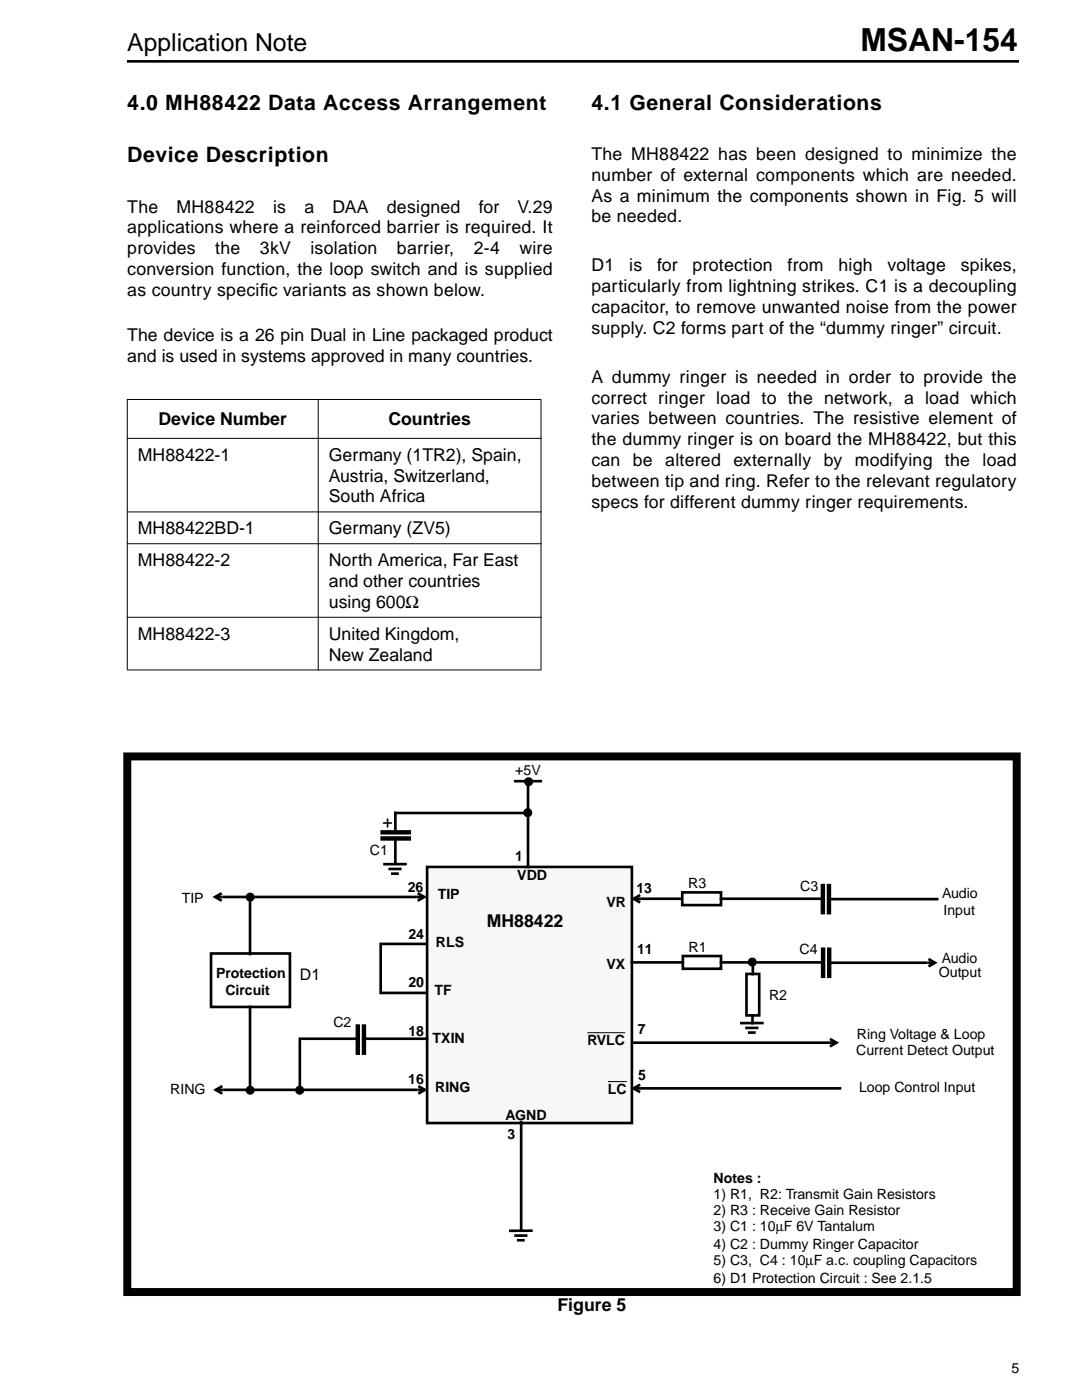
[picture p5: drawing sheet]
<svg xmlns="http://www.w3.org/2000/svg" width="216mm" height="279mm" viewBox="0 0 216 279" stroke-linecap="round" stroke-linejoin="round" font-family="sans-serif">
<defs><g id="words">
<text font-size="6.3" x="171.7" y="10.1">MSAN-154</text>
<text font-size="4.9" x="25.4" y="10.1">Application Note</text>
<g font-size="4.2">
<text x="25.4" y="21.9">4.0 MH88422 Data Access Arrangement</text>
<text x="118" y="21.9">4.1 General Considerations</text>
<text x="25.4" y="32.4">Device Description</text>
</g>
<g font-size="3.5">
<text x="118" y="31.9">The MH88422 has been designed to minimize the</text>
<text x="118" y="36.1">number of external components which are needed.</text>
<text x="118" y="40.2">As a minimum the components shown in Fig. 5 will</text>
<text x="25.4" y="42.4">The</text>
<text x="25.4" y="46.6">applications where a reinforced barrier is required. It</text>
<text x="35.2" y="42.4">MH88422</text>
<text x="54.5" y="42.4">is</text>
<text x="60.7" y="42.4">a</text>
<text x="66.3" y="42.4">DAA</text>
<text x="77.2" y="42.4">designed</text>
<text x="95.5" y="42.4">for</text>
<text x="103.3" y="42.4">V.29</text>
<text x="118" y="44.4">be needed.</text>
<text x="25.4" y="50.8">provides</text>
<text x="43" y="50.8">the</text>
<text x="51.9" y="50.8">3kV</text>
<text x="61.9" y="50.8">isolation</text>
<text x="79.2" y="50.8">barrier,</text>
<text x="94.5" y="50.8">2-4</text>
<text x="103.6" y="50.8">wire</text>
<text x="25.4" y="54.9">conversion function, the loop switch and is supplied</text>
<text x="25.4" y="59.1">as country specif</text>
<text x="51.8" y="59.1">ic variants as shown below.</text>
<text x="118" y="54.1">D1</text>
<text x="118" y="58.3">particularly from lightning strikes. C1 is a decoupling</text>
<text x="125.5" y="54.1">is</text>
<text x="131.1" y="54.1">for</text>
<text x="138.2" y="54.1">protection</text>
<text x="157.1" y="54.1">from</text>
<text x="167.3" y="54.1">high</text>
<text x="177.1" y="54.1">voltage</text>
<text x="191.7" y="54.1">spikes,</text>
<text x="118" y="62.5">capacitor, to remove unwanted noise from the power</text>
<text x="25.4" y="68.1">The device is a 26 pin Dual in Line packaged product</text>
<text x="118" y="66.6">supply. C2 forms part of the “dummy ringer” circuit.</text>
<text x="25.4" y="72.3">and is used in systems approved in many countries.</text>
<text x="118" y="76.4">A dummy ringer is needed in order to provide the</text>
<text x="118" y="80.5">correct ringer load to the network, a load which</text>
<text x="31.6" y="84.9">Device Number</text>
<text x="77.5" y="84.9">Countries</text>
<text x="118" y="84.7">varies between countries. The resistive element of</text>
<text x="118" y="88.9">the dummy ringer is on board the MH88422, but this</text>
<text x="27.5" y="92">MH88422-1</text>
<text x="65.6" y="92">Germany (1TR2), Spain,</text>
<text x="118" y="93">can</text>
<text x="126.3" y="93">be</text>
<text x="132.7" y="93">altered</text>
<text x="146.3" y="93">externally</text>
<text x="164.4" y="93">by</text>
<text x="170.6" y="93">modifying</text>
<text x="188.6" y="93">the</text>
<text x="196.1" y="93">load</text>
<text x="65.6" y="96.1">Austria, Switzerland,</text>
<text x="65.6" y="100.3">South Africa</text>
<text x="118" y="97.2">between tip and ring. Refer to the relevant regulatory</text>
<text x="118" y="101.3">specs for different dummy ringer requirements.</text>
<text x="27.5" y="106.6">MH88422BD-1</text>
<text x="65.6" y="106.6">Germany (ZV5)</text>
<text x="27.5" y="113">MH88422-2</text>
<text x="65.6" y="113">North America, Far East</text>
<text x="65.6" y="117.1">and other countries</text>
<text x="65.6" y="121.3">using 600Ω</text>
<text x="27.5" y="127.7">MH88422-3</text>
<text x="65.6" y="131.8">New Zealand</text>
<text x="65.6" y="127.7">United Kingdom,</text>
<text x="76.3" y="165.3">+</text>
<text x="97.1" y="185">MH88422</text>
<text x="111.2" y="261.5">Figure 5</text>
</g>
<text font-size="3.2" x="59.8" y="195.5">D1</text>
<g font-size="2.8">
<text x="102.8" y="154.6">+5V</text>
<text x="73.8" y="170.5">C1</text>
<text x="102.8" y="171.8">1</text>
<text x="81.4" y="178">26</text>
<text x="87.3" y="179.5">TIP</text>
<text x="103.2" y="175.6">VDD</text>
<text x="127" y="178.2">13</text>
<text x="137.3" y="177.1">R3</text>
<text x="159.7" y="177.9">C3</text>
<text x="188" y="179.3">Audio</text>
<text x="36.3" y="180.2">TIP</text>
<text x="121" y="180.9">VR</text>
<text x="188.3" y="182.6">Input</text>
<text x="81.5" y="187.4">24</text>
<text x="87" y="188.9">RLS</text>
<text x="127.1" y="190.3">11</text>
<text x="137.4" y="189.9">R1</text>
<text x="159.6" y="190.5">C4</text>
<text x="43.1" y="195.3">Protection</text>
<text x="81.5" y="197">20</text>
<text x="121" y="193.4">VX</text>
<text x="187.3" y="195">Output</text>
<text x="187.9" y="192.1">Audio</text>
<text x="45" y="198.6">Circuit</text>
<text x="86.7" y="198.5">TF</text>
<text x="153.5" y="199.5">R2</text>
<text x="66.5" y="204.9">C2</text>
<text x="81.5" y="206.7">18</text>
<text x="86.3" y="208.2">TXIN</text>
<text x="117.2" y="208.5">RVLC</text>
<text x="127.3" y="206.4">7</text>
<text x="171" y="207.3">Ring Voltage &amp; Loop</text>
<text x="127.3" y="215.6">5</text>
<text x="170.8" y="210.5">Current Detect Output</text>
<text x="34" y="218.4">RING</text>
<text x="81.4" y="216.3">16</text>
<text x="86.8" y="218">RING</text>
<text x="121.3" y="218.2">LC</text>
<text x="171.4" y="218">Loop Control Input</text>
<text x="100.9" y="223.5">AGND</text>
<text x="101.3" y="227.3">3</text>
<text x="142.4" y="236.2">Notes :</text>
<text x="142.4" y="239.3">1) R1, R2: Transmit Gain Resistors</text>
<text x="142.4" y="242.5">2) R3 : Receive Gain Resistor</text>
<text x="142.4" y="245.6">3) C1 : 10µF 6V Tantalum</text>
<text x="142.4" y="249.3">4) C2 : Dummy Ringer Capacitor</text>
<text x="142.4" y="252.5">5) C3, C4 : 10µF a.c. coupling Capacitors</text>
<text x="142.4" y="256.1">6) D1 Protection Circuit : See 2.1.5</text>
<text x="201.8" y="273.9">5</text>
</g>
</g></defs>
<path d="M25.4 12.2h177.9" fill="none" stroke="#000" stroke-width=".53"/>
<path d="M190.5 272h13v3.1h-13z" fill-rule="evenodd" fill="#fff"/>
<path d="M25.3 79.7h82.7zM25.3 87.5h82.7zM25.3 102.2h82.7zM25.3 108.5h82.7zM25.4 79.8v53.8zM63.5 79.6v54.2zM107.9 79.8v53.8zM25.3 123.2h82.7zM25.3 133.7h82.7z" fill="#000" stroke="#000" stroke-width=".2"/>
<path d="M85.2 173h40.9v51.1h-40.9z" fill-rule="evenodd" fill="#f7f7f7" stroke="#000" stroke-width=".53"/>
<path d="M185.1 192.1h1.5M185.3 191.4l1.3 .7-1.3 .8" fill="none" stroke="#000" stroke-width=".53"/>
<path d="M165.4 192.1h19.7z" fill="#f7f7f7" stroke="#000" stroke-width=".53"/>
<path d="M126.4 179.4h1.5M127.7 178.6l-1.3 .8 1.3 .7" fill="none" stroke="#000" stroke-width=".53"/>
<path d="M127.9 179.4h8z" fill="#f7f7f7" stroke="#000" stroke-width=".53"/>
<path d="M165.4 208.1h1.5M165.6 207.3l1.3 .8-1.3 .7" fill="none" stroke="#000" stroke-width=".53"/>
<path d="M126.1 208.1h39.3z" fill="#f7f7f7" stroke="#000" stroke-width=".53"/>
<path d="M126.4 217.2h1.5M127.7 216.5l-1.3 .7 1.3 .8" fill="none" stroke="#000" stroke-width=".53"/>
<g fill="#f7f7f7" stroke="#000" stroke-width=".53">
<path d="M127.9 217.2h40z"/>
<path d="M72.9 207.3h12.3z"/>
<path d="M49.9 179.4v11z"/>
<path d="M49.9 201v16.5z"/>
<path d="M143.9 192.1h20.3z"/>
<path d="M104 223.9v21.6z"/>
</g>
<path d="M117.2 206.1h2zM119.1 206.1h5.6zM121.3 215.9h3.8z" fill="#000" stroke="#000" stroke-width=".2"/>
<g fill="#f7f7f7" stroke="#000" stroke-width=".53">
<path d="M126.1 192.1h10.1z"/>
<path d="M143.9 179.4h20.3z"/>
<path d="M150.2 192.1v2.3z"/>
<path d="M76.7 172.5h4.2z"/>
<path d="M77.8 173.4h2.1z"/>
<path d="M78.3 174.4h1z"/>
</g>
<g fill="#f7f7f7" stroke="#000" stroke-width=".88">
<path d="M71.4 204.9v5.2z"/>
<path d="M72.6 204.9v5.2z"/>
</g>
<g fill="none" stroke="#000" stroke-width=".53">
<path d="M102.8 155.9h5.1M105.4 155.9v17.1M42.9 179h1.5M44.2 178.3l-1.3 .7 1.3 .8M78.9 167.2v5.1M83.2 179h1.4M83.3 178.3l1.3 .7-1.3 .8M105.3 162.3h-26.4v3.8M136.1 178.1h7.8v2.5h-7.8zM165.4 179.4h21.6M42.1 190.3h15.8v10.7h-15.8zM84.9 188.4h-8.9v9.8h8.8"/>
<path d="M136.2 190.8h7.7v2.5h-7.7zM148.9 194.4h2.6v8.2h-2.6zM43.1 217.5h1.4M44.4 216.8l-1.3 .7 1.3 .8M71 207.3h-11.2v9.9M83.3 217.5h1.5M83.5 216.8l1.3 .7-1.3 .8M149 205.1h2.1M149.5 206.1h1M150.1 202.7v1.5M152.1 204.2h-4.2M102.9 246.6h2.1"/>
<path d="M103.4 247.5h1M106 245.6h-4.2"/>
<circle cx="105.5" cy="156" r=".64"/>
<circle cx="49.9" cy="179" r=".64"/>
<circle cx="105.3" cy="162.2" r=".64"/>
<circle cx="150.1" cy="192" r=".64"/>
<circle cx="49.9" cy="217.6" r=".64"/>
<circle cx="59.8" cy="217.6" r=".64"/>
</g>
<path d="M76.3 167.3h5.3M76.3 166.1h5.3M164.2 176.8v5.3M165.4 176.8v5.3M164.2 189.5v5.3M165.5 189.5v5.3" fill="none" stroke="#000" stroke-width=".88"/>
<path d="M105 155.5l.5-.2v.7v-.7a.71 .71 0 0 1 .6 .9 .71 .71 0 0 1-1 .4 .71 .71 0 0 1-.1-1.1zM49.4 178.5l.5-.2v.7v-.7a.71 .71 0 0 1 .7 .9 .71 .71 0 0 1-1.1 .4 .71 .71 0 0 1-.1-1.1zM104.8 161.7l.5-.2v.7v-.7a.71 .71 0 0 1 .7 .9 .71 .71 0 0 1-1 .4 .71 .71 0 0 1-.2-1.1zM149.6 191.6l.5-.2v.7v-.7a.71 .71 0 0 1 .6 .9 .71 .71 0 0 1-1 .4 .71 .71 0 0 1-.1-1.1zM49.4 217l.5-.2v.7v-.7a.71 .71 0 0 1 .7 .9 .71 .71 0 0 1-1 .4 .71 .71 0 0 1-.2-1.1zM59.3 217.1l.5-.2v.7v-.7a.71 .71 0 0 1 .7 .8 .71 .71 0 0 1-1 .5 .71 .71 0 0 1-.2-1.1z" fill="#000"/>
<path d="M44.4 179h38.8zM44.5 217.5h38.8z" fill="#000" stroke="#000" stroke-width=".53"/>
<path d="M25.4 151h177.5v106.9h-177.5z" fill="none" stroke="#000" stroke-width="1.6" stroke-linecap="butt"/>
<use href="#words"/>
</svg>
